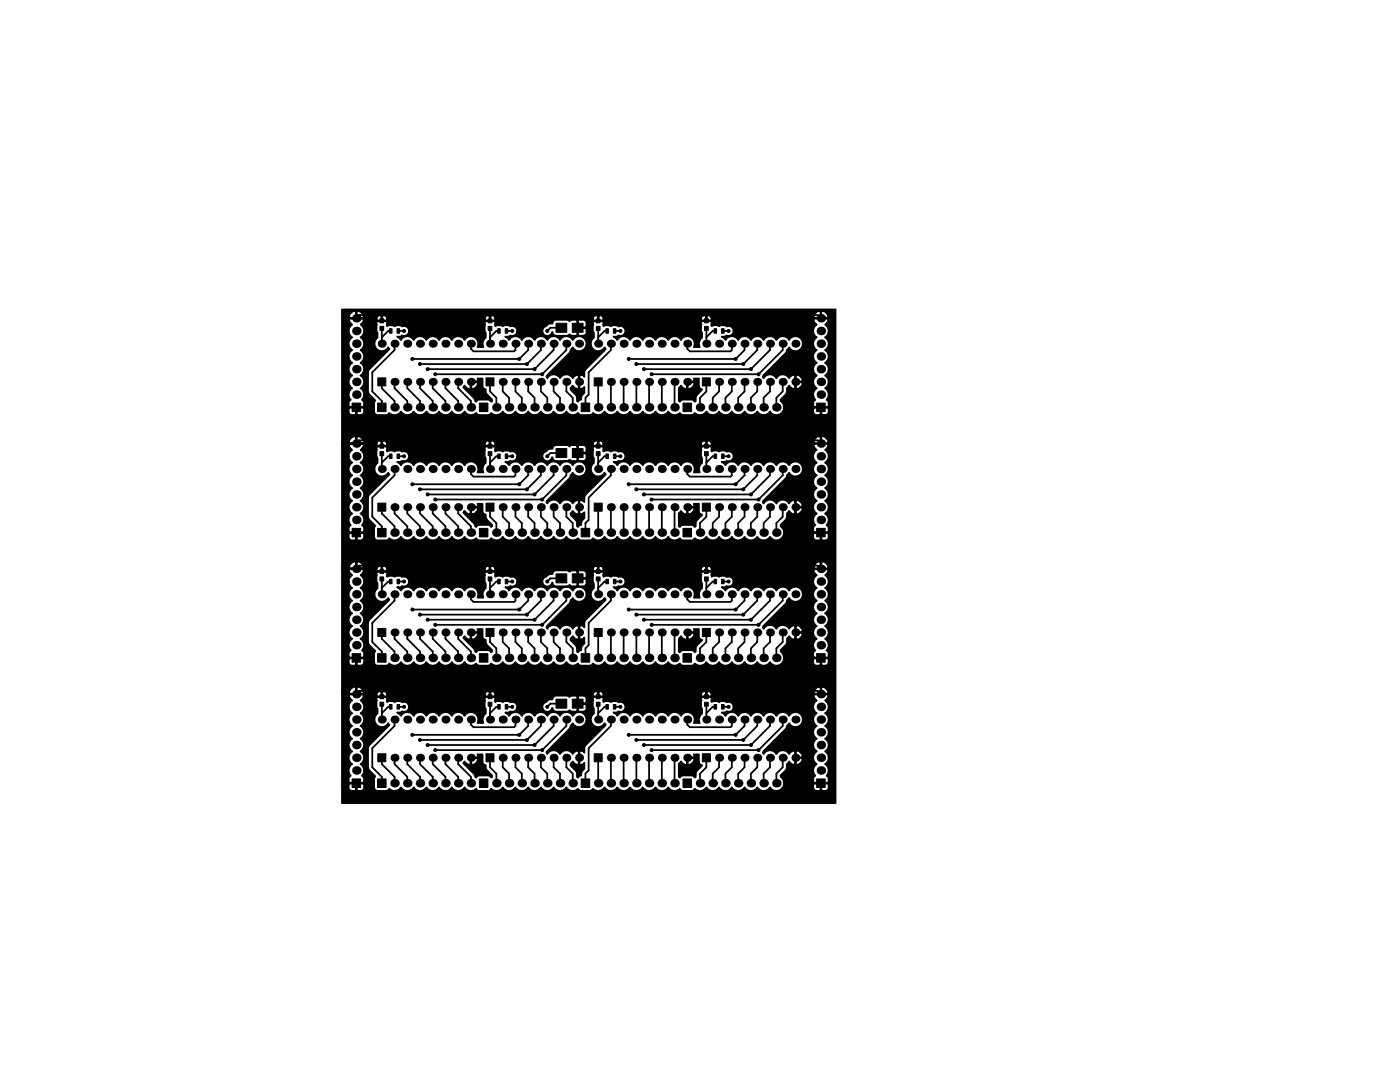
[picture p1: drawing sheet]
<svg xmlns="http://www.w3.org/2000/svg" width="279mm" height="216mm" viewBox="0 0 279 216" stroke-linecap="round" stroke-linejoin="round" font-family="sans-serif">
<g fill="#000" stroke="#000" stroke-width=".2">
<path d="M75.8 65.1h.8v.8h-.8zM75.8 63.6h.8v.8h-.8zM75.4 75.4h1.6v1.6h-1.6zM77.7 65.6h.5v.9h-.5zM79.2 65.6h.5v.9h-.5zM97.4 65.1h.8v.8h-.8zM97.4 63.6h.8v.8h-.8zM97 75.4h1.6v1.6h-1.6zM99.3 65.6h.5v.9h-.5zM100.8 65.6h.5v.9h-.5zM111 64.5h2.1v1.8h-2.1zM114.2 64.5h2.2v1.8h-2.2z"/>
<path d="M119 65.1h.8v.8h-.8zM119 63.6h.8v.8h-.8zM118.6 75.4h1.6v1.6h-1.6zM120.9 65.6h.5v.9h-.5zM122.4 65.6h.5v.9h-.5zM140.6 65.1h.7v.8h-.7zM140.6 63.6h.7v.8h-.7zM140.2 75.4h1.6v1.6h-1.6zM142.5 65.6h.5v.9h-.5zM144 65.6h.5v.9h-.5zM70.3 80.4h1.7v1.7h-1.7zM75.8 90.1h.8v.8h-.8z"/>
<path d="M75.8 88.6h.8v.8h-.8zM75.4 80.4h1.6v1.7h-1.6zM77.7 90.6h.5v.9h-.5zM79.2 90.6h.5v.9h-.5zM95.7 80.4h1.7v1.7h-1.7zM97.4 90.1h.8v.8h-.8zM97.4 88.6h.8v.8h-.8zM99.3 90.6h.5v.9h-.5zM100.8 90.6h.5v.9h-.5zM111 89.5h2.1v1.8h-2.1zM114.2 89.5h2.2v1.8h-2.2zM116 80.4h1.7v1.7h-1.7z"/>
<path d="M119 90.1h.8v.8h-.8zM119 88.6h.8v.8h-.8zM120.9 90.6h.5v.9h-.5zM122.4 90.6h.5v.9h-.5zM136.3 80.4h1.7v1.7h-1.7zM140.6 90.1h.7v.8h-.7zM140.6 88.6h.7v.8h-.7zM142.5 90.6h.5v.9h-.5zM144 90.6h.5v.9h-.5zM163 80.4h1.7v1.7h-1.7zM70.3 105.4h1.7v1.7h-1.7zM75.8 115.1h.8v.8h-.8z"/>
<path d="M75.8 113.6h.8v.8h-.8zM75.4 100.4h1.6v1.6h-1.6zM75.4 105.4h1.6v1.7h-1.6zM77.7 115.6h.5v.9h-.5zM79.2 115.6h.5v.9h-.5zM95.7 105.4h1.7v1.7h-1.7zM97.4 115.1h.8v.8h-.8zM97.4 113.6h.8v.8h-.8zM97 100.4h1.6v1.6h-1.6zM99.3 115.6h.5v.9h-.5zM100.8 115.6h.5v.9h-.5zM111 114.5h2.1v1.8h-2.1z"/>
<path d="M114.2 114.5h2.2v1.8h-2.2zM116 105.4h1.7v1.7h-1.7zM119 115.1h.8v.8h-.8zM119 113.6h.8v.8h-.8zM118.6 100.4h1.6v1.6h-1.6zM120.9 115.6h.5v.9h-.5zM122.4 115.6h.5v.9h-.5zM136.3 105.4h1.7v1.7h-1.7zM140.6 115.1h.7v.8h-.7zM140.6 113.6h.7v.8h-.7zM140.2 100.4h1.6v1.6h-1.6zM142.5 115.6h.5v.9h-.5z"/>
<path d="M144 115.6h.5v.9h-.5zM163 105.4h1.7v1.7h-1.7zM70.3 130.4h1.7v1.7h-1.7zM75.8 138.6h.8v.8h-.8zM75.4 125.4h1.6v1.6h-1.6zM75.4 130.4h1.6v1.7h-1.6zM95.7 130.4h1.7v1.7h-1.7zM97.4 138.6h.8v.8h-.8zM97 125.4h1.6v1.6h-1.6zM116 130.4h1.7v1.7h-1.7zM119 138.6h.8v.8h-.8zM118.6 125.4h1.6v1.6h-1.6z"/>
<path d="M136.3 130.4h1.7v1.7h-1.7zM140.6 138.6h.7v.8h-.7zM140.2 125.4h1.6v1.6h-1.6zM163 130.4h1.7v1.7h-1.7zM70.3 155.4h1.7v1.7h-1.7zM75.8 140.1h.8v.8h-.8zM75.4 150.4h1.6v1.6h-1.6zM75.4 155.4h1.6v1.7h-1.6zM77.7 140.6h.5v.9h-.5zM79.2 140.6h.5v.9h-.5zM95.7 155.4h1.7v1.7h-1.7zM97.4 140.1h.8v.8h-.8z"/>
<path d="M97 150.4h1.6v1.6h-1.6zM99.3 140.6h.5v.9h-.5zM100.8 140.6h.5v.9h-.5zM111 139.5h2.1v1.8h-2.1zM114.2 139.5h2.2v1.8h-2.2zM116 155.4h1.7v1.7h-1.7zM119 140.1h.8v.8h-.8zM118.6 150.4h1.6v1.6h-1.6zM120.9 140.6h.5v.9h-.5zM122.4 140.6h.5v.9h-.5zM136.3 155.4h1.7v1.7h-1.7zM140.6 140.1h.7v.8h-.7z"/>
<path d="M140.2 150.4h1.6v1.6h-1.6zM142.5 140.6h.5v.9h-.5zM144 140.6h.5v.9h-.5zM163 155.4h1.7v1.7h-1.7z"/>
<circle cx="80.6" cy="66" r=".3"/>
<circle cx="82.3" cy="71.6" r=".3"/>
<circle cx="83.8" cy="72.6" r=".3"/>
<circle cx="85.3" cy="73.7" r=".3"/>
<circle cx="86.9" cy="74.7" r=".3"/>
<circle cx="95.9" cy="67.3" r=".3"/>
<circle cx="102.2" cy="66" r=".3"/>
<circle cx="103.6" cy="71.6" r=".3"/>
<circle cx="105.2" cy="72.6" r=".3"/>
<circle cx="106.7" cy="73.7" r=".3"/>
<circle cx="108.2" cy="74.7" r=".3"/>
<circle cx="109.2" cy="66" r=".3"/>
<circle cx="123.8" cy="66" r=".3"/>
<circle cx="125.5" cy="71.6" r=".3"/>
<circle cx="127" cy="72.6" r=".3"/>
<circle cx="128.5" cy="73.7" r=".3"/>
<circle cx="130" cy="74.7" r=".3"/>
<circle cx="139.1" cy="67.3" r=".3"/>
<circle cx="145.4" cy="66" r=".3"/>
<circle cx="146.8" cy="71.6" r=".3"/>
<circle cx="148.3" cy="72.6" r=".3"/>
<circle cx="149.9" cy="73.7" r=".3"/>
<circle cx="151.4" cy="74.7" r=".3"/>
<circle cx="80.6" cy="91" r=".3"/>
<circle cx="82.3" cy="96.6" r=".3"/>
<circle cx="83.8" cy="97.6" r=".3"/>
<circle cx="85.3" cy="98.7" r=".3"/>
<circle cx="86.9" cy="99.7" r=".3"/>
<circle cx="95.9" cy="92.3" r=".3"/>
<circle cx="102.2" cy="91" r=".3"/>
<circle cx="103.6" cy="96.6" r=".3"/>
<circle cx="105.2" cy="97.6" r=".3"/>
<circle cx="106.7" cy="98.7" r=".3"/>
<circle cx="108.2" cy="99.7" r=".3"/>
<circle cx="109.2" cy="91" r=".3"/>
<circle cx="123.8" cy="91" r=".3"/>
<circle cx="125.5" cy="96.6" r=".3"/>
<circle cx="127" cy="97.6" r=".3"/>
<circle cx="128.5" cy="98.7" r=".3"/>
<circle cx="130" cy="99.7" r=".3"/>
<circle cx="139.1" cy="92.3" r=".3"/>
<circle cx="145.4" cy="91" r=".3"/>
<circle cx="146.8" cy="96.6" r=".3"/>
<circle cx="148.3" cy="97.6" r=".3"/>
<circle cx="149.9" cy="98.7" r=".3"/>
<circle cx="151.4" cy="99.7" r=".3"/>
<circle cx="80.6" cy="116" r=".3"/>
<circle cx="95.9" cy="117.3" r=".3"/>
<circle cx="102.2" cy="116" r=".3"/>
<circle cx="109.2" cy="116" r=".3"/>
<circle cx="123.8" cy="116" r=".3"/>
<circle cx="139.1" cy="117.3" r=".3"/>
<circle cx="145.4" cy="116" r=".3"/>
<circle cx="82.3" cy="121.6" r=".3"/>
<circle cx="83.8" cy="122.6" r=".3"/>
<circle cx="85.3" cy="123.7" r=".3"/>
<circle cx="86.9" cy="124.7" r=".3"/>
<circle cx="103.6" cy="121.6" r=".3"/>
<circle cx="105.2" cy="122.6" r=".3"/>
<circle cx="106.7" cy="123.7" r=".3"/>
<circle cx="108.2" cy="124.7" r=".3"/>
<circle cx="125.5" cy="121.6" r=".3"/>
<circle cx="127" cy="122.6" r=".3"/>
<circle cx="128.5" cy="123.7" r=".3"/>
<circle cx="130" cy="124.7" r=".3"/>
<circle cx="146.8" cy="121.6" r=".3"/>
<circle cx="148.3" cy="122.6" r=".3"/>
<circle cx="149.9" cy="123.7" r=".3"/>
<circle cx="151.4" cy="124.7" r=".3"/>
<circle cx="80.6" cy="141" r=".3"/>
<circle cx="82.3" cy="146.6" r=".3"/>
<circle cx="83.8" cy="147.6" r=".3"/>
<circle cx="85.3" cy="148.7" r=".3"/>
<circle cx="86.9" cy="149.7" r=".3"/>
<circle cx="95.9" cy="142.3" r=".3"/>
<circle cx="102.2" cy="141" r=".3"/>
<circle cx="103.6" cy="146.6" r=".3"/>
<circle cx="105.2" cy="147.6" r=".3"/>
<circle cx="106.7" cy="148.7" r=".3"/>
<circle cx="108.2" cy="149.7" r=".3"/>
<circle cx="109.2" cy="141" r=".3"/>
<circle cx="123.8" cy="141" r=".3"/>
<circle cx="125.5" cy="146.6" r=".3"/>
<circle cx="127" cy="147.6" r=".3"/>
<circle cx="128.5" cy="148.7" r=".3"/>
<circle cx="130" cy="149.7" r=".3"/>
<circle cx="139.1" cy="142.3" r=".3"/>
<circle cx="145.4" cy="141" r=".3"/>
<circle cx="146.8" cy="146.6" r=".3"/>
<circle cx="148.3" cy="147.6" r=".3"/>
<circle cx="149.9" cy="148.7" r=".3"/>
<circle cx="151.4" cy="149.7" r=".3"/>
</g>
<g fill="#000">
<circle cx="71.1" cy="68.6" r=".85"/>
<circle cx="71.1" cy="78.7" r=".85"/>
<circle cx="71.1" cy="71.1" r=".85"/>
<circle cx="71.1" cy="73.7" r=".85"/>
<circle cx="71.1" cy="63.5" r=".85"/>
<circle cx="71.1" cy="76.2" r=".85"/>
<circle cx="71.1" cy="66" r=".85"/>
<circle cx="76.2" cy="68.6" r=".8"/>
<circle cx="78.7" cy="68.6" r=".8"/>
<circle cx="78.7" cy="76.2" r=".8"/>
<circle cx="81.3" cy="76.2" r=".8"/>
<circle cx="81.3" cy="68.6" r=".8"/>
<circle cx="83.8" cy="76.2" r=".8"/>
<circle cx="83.8" cy="68.6" r=".8"/>
<circle cx="86.4" cy="76.2" r=".8"/>
<circle cx="86.4" cy="68.6" r=".8"/>
<circle cx="88.9" cy="68.6" r=".8"/>
<circle cx="88.9" cy="76.2" r=".8"/>
<circle cx="91.4" cy="68.6" r=".8"/>
<circle cx="91.4" cy="76.2" r=".8"/>
<circle cx="94" cy="76.2" r=".8"/>
<circle cx="94" cy="68.6" r=".8"/>
<circle cx="97.8" cy="68.6" r=".8"/>
<circle cx="100.3" cy="76.2" r=".8"/>
<circle cx="100.3" cy="68.6" r=".8"/>
<circle cx="102.9" cy="76.2" r=".8"/>
<circle cx="102.9" cy="68.6" r=".8"/>
<circle cx="105.4" cy="76.2" r=".8"/>
<circle cx="105.4" cy="68.6" r=".8"/>
<circle cx="107.9" cy="76.2" r=".8"/>
<circle cx="107.9" cy="68.6" r=".8"/>
<circle cx="110.5" cy="76.2" r=".8"/>
<circle cx="110.5" cy="68.6" r=".8"/>
<circle cx="113" cy="76.2" r=".8"/>
<circle cx="113" cy="68.6" r=".8"/>
<circle cx="115.6" cy="68.6" r=".8"/>
<circle cx="115.6" cy="76.2" r=".8"/>
<circle cx="119.4" cy="68.6" r=".8"/>
<circle cx="121.9" cy="76.2" r=".8"/>
<circle cx="121.9" cy="68.6" r=".8"/>
<circle cx="124.5" cy="68.6" r=".8"/>
<circle cx="124.5" cy="76.2" r=".8"/>
<circle cx="127" cy="68.6" r=".8"/>
<circle cx="127" cy="76.2" r=".8"/>
<circle cx="129.5" cy="68.6" r=".8"/>
<circle cx="129.5" cy="76.2" r=".8"/>
<circle cx="132.1" cy="68.6" r=".8"/>
<circle cx="132.1" cy="76.2" r=".8"/>
<circle cx="134.6" cy="76.2" r=".8"/>
<circle cx="134.6" cy="68.6" r=".8"/>
<circle cx="137.2" cy="68.6" r=".8"/>
<circle cx="137.2" cy="76.2" r=".8"/>
<circle cx="141" cy="68.6" r=".8"/>
<circle cx="143.5" cy="76.2" r=".8"/>
<circle cx="143.5" cy="68.6" r=".8"/>
<circle cx="146" cy="76.2" r=".8"/>
<circle cx="146" cy="68.6" r=".8"/>
<circle cx="148.6" cy="68.6" r=".8"/>
<circle cx="148.6" cy="76.2" r=".8"/>
<circle cx="151.1" cy="68.6" r=".8"/>
<circle cx="151.1" cy="76.2" r=".8"/>
<circle cx="153.7" cy="68.6" r=".8"/>
<circle cx="153.7" cy="76.2" r=".8"/>
<circle cx="156.2" cy="68.6" r=".8"/>
<circle cx="156.2" cy="76.2" r=".8"/>
<circle cx="158.7" cy="68.6" r=".8"/>
<circle cx="158.7" cy="76.2" r=".8"/>
<circle cx="163.8" cy="63.5" r=".85"/>
<circle cx="163.8" cy="78.7" r=".85"/>
<circle cx="163.8" cy="76.2" r=".85"/>
<circle cx="163.8" cy="73.7" r=".85"/>
<circle cx="163.8" cy="68.6" r=".85"/>
<circle cx="163.8" cy="71.1" r=".85"/>
<circle cx="163.8" cy="66" r=".85"/>
<circle cx="71.1" cy="93.6" r=".85"/>
<circle cx="71.1" cy="96.1" r=".85"/>
<circle cx="71.1" cy="91" r=".85"/>
<circle cx="71.1" cy="88.5" r=".85"/>
<circle cx="71.1" cy="98.7" r=".85"/>
<circle cx="76.2" cy="93.6" r=".8"/>
<circle cx="78.7" cy="81.3" r=".85"/>
<circle cx="78.7" cy="93.6" r=".8"/>
<circle cx="81.3" cy="81.3" r=".85"/>
<circle cx="81.3" cy="93.6" r=".8"/>
<circle cx="83.8" cy="81.3" r=".85"/>
<circle cx="83.8" cy="93.6" r=".8"/>
<circle cx="86.4" cy="81.3" r=".85"/>
<circle cx="86.4" cy="93.6" r=".8"/>
<circle cx="88.9" cy="81.3" r=".85"/>
<circle cx="88.9" cy="93.6" r=".8"/>
<circle cx="91.4" cy="93.6" r=".8"/>
<circle cx="91.4" cy="81.3" r=".85"/>
<circle cx="94" cy="93.6" r=".8"/>
<circle cx="94" cy="81.3" r=".85"/>
<circle cx="97.8" cy="93.6" r=".8"/>
<circle cx="99.1" cy="81.3" r=".85"/>
<circle cx="100.3" cy="93.6" r=".8"/>
<circle cx="101.6" cy="81.3" r=".85"/>
<circle cx="102.9" cy="93.6" r=".8"/>
<circle cx="104.1" cy="81.3" r=".85"/>
<circle cx="105.4" cy="93.6" r=".8"/>
<circle cx="106.7" cy="81.3" r=".85"/>
<circle cx="107.9" cy="93.6" r=".8"/>
<circle cx="109.2" cy="81.3" r=".85"/>
<circle cx="110.5" cy="93.6" r=".8"/>
<circle cx="111.8" cy="81.3" r=".85"/>
<circle cx="113" cy="93.6" r=".8"/>
<circle cx="114.3" cy="81.3" r=".85"/>
<circle cx="115.6" cy="93.6" r=".8"/>
<circle cx="119.4" cy="93.6" r=".8"/>
<circle cx="119.4" cy="81.3" r=".85"/>
<circle cx="121.9" cy="81.3" r=".85"/>
<circle cx="121.9" cy="93.6" r=".8"/>
<circle cx="124.5" cy="81.3" r=".85"/>
<circle cx="124.5" cy="93.6" r=".8"/>
<circle cx="127" cy="81.3" r=".85"/>
<circle cx="127" cy="93.6" r=".8"/>
<circle cx="129.5" cy="81.3" r=".85"/>
<circle cx="129.5" cy="93.6" r=".8"/>
<circle cx="132.1" cy="81.3" r=".85"/>
<circle cx="132.1" cy="93.6" r=".8"/>
<circle cx="134.6" cy="93.6" r=".8"/>
<circle cx="134.6" cy="81.3" r=".85"/>
<circle cx="137.2" cy="93.6" r=".8"/>
<circle cx="139.7" cy="81.3" r=".85"/>
<circle cx="141" cy="93.6" r=".8"/>
<circle cx="142.2" cy="81.3" r=".85"/>
<circle cx="143.5" cy="93.6" r=".8"/>
<circle cx="144.8" cy="81.3" r=".85"/>
<circle cx="146" cy="93.6" r=".8"/>
<circle cx="147.3" cy="81.3" r=".85"/>
<circle cx="148.6" cy="93.6" r=".8"/>
<circle cx="149.9" cy="81.3" r=".85"/>
<circle cx="151.1" cy="93.6" r=".8"/>
<circle cx="152.4" cy="81.3" r=".85"/>
<circle cx="153.7" cy="93.6" r=".8"/>
<circle cx="154.9" cy="81.3" r=".85"/>
<circle cx="156.2" cy="93.6" r=".8"/>
<circle cx="158.7" cy="93.6" r=".8"/>
<circle cx="163.8" cy="98.7" r=".85"/>
<circle cx="163.8" cy="96.1" r=".85"/>
<circle cx="163.8" cy="88.5" r=".85"/>
<circle cx="163.8" cy="93.6" r=".85"/>
<circle cx="163.8" cy="91" r=".85"/>
<circle cx="71.1" cy="113.5" r=".85"/>
<circle cx="71.1" cy="101.2" r=".85"/>
<circle cx="71.1" cy="118.6" r=".85"/>
<circle cx="71.1" cy="103.7" r=".85"/>
<circle cx="71.1" cy="116" r=".85"/>
<circle cx="76.2" cy="118.6" r=".8"/>
<circle cx="78.7" cy="106.3" r=".85"/>
<circle cx="78.7" cy="101.2" r=".8"/>
<circle cx="78.7" cy="118.6" r=".8"/>
<circle cx="81.3" cy="106.3" r=".85"/>
<circle cx="81.3" cy="101.2" r=".8"/>
<circle cx="81.3" cy="118.6" r=".8"/>
<circle cx="83.8" cy="118.6" r=".8"/>
<circle cx="83.8" cy="106.3" r=".85"/>
<circle cx="83.8" cy="101.2" r=".8"/>
<circle cx="86.4" cy="118.6" r=".8"/>
<circle cx="86.4" cy="106.3" r=".85"/>
<circle cx="86.4" cy="101.2" r=".8"/>
<circle cx="88.9" cy="101.2" r=".8"/>
<circle cx="88.9" cy="106.3" r=".85"/>
<circle cx="88.9" cy="118.6" r=".8"/>
<circle cx="91.4" cy="101.2" r=".8"/>
<circle cx="91.4" cy="106.3" r=".85"/>
<circle cx="91.4" cy="118.6" r=".8"/>
<circle cx="94" cy="101.2" r=".8"/>
<circle cx="94" cy="118.6" r=".8"/>
<circle cx="94" cy="106.3" r=".85"/>
<circle cx="97.8" cy="118.6" r=".8"/>
<circle cx="99.1" cy="106.3" r=".85"/>
<circle cx="100.3" cy="118.6" r=".8"/>
<circle cx="100.3" cy="101.2" r=".8"/>
<circle cx="101.6" cy="106.3" r=".85"/>
<circle cx="102.9" cy="101.2" r=".8"/>
<circle cx="102.9" cy="118.6" r=".8"/>
<circle cx="104.1" cy="106.3" r=".85"/>
<circle cx="105.4" cy="101.2" r=".8"/>
<circle cx="105.4" cy="118.6" r=".8"/>
<circle cx="106.7" cy="106.3" r=".85"/>
<circle cx="107.9" cy="118.6" r=".8"/>
<circle cx="107.9" cy="101.2" r=".8"/>
<circle cx="109.2" cy="106.3" r=".85"/>
<circle cx="110.5" cy="118.6" r=".8"/>
<circle cx="110.5" cy="101.2" r=".8"/>
<circle cx="111.8" cy="106.3" r=".85"/>
<circle cx="113" cy="118.6" r=".8"/>
<circle cx="113" cy="101.2" r=".8"/>
<circle cx="114.3" cy="106.3" r=".85"/>
<circle cx="115.6" cy="118.6" r=".8"/>
<circle cx="115.6" cy="101.2" r=".8"/>
<circle cx="119.4" cy="118.6" r=".8"/>
<circle cx="119.4" cy="106.3" r=".85"/>
<circle cx="121.9" cy="101.2" r=".8"/>
<circle cx="121.9" cy="106.3" r=".85"/>
<circle cx="121.9" cy="118.6" r=".8"/>
<circle cx="124.5" cy="106.3" r=".85"/>
<circle cx="124.5" cy="118.6" r=".8"/>
<circle cx="124.5" cy="101.2" r=".8"/>
<circle cx="127" cy="118.6" r=".8"/>
<circle cx="127" cy="106.3" r=".85"/>
<circle cx="127" cy="101.2" r=".8"/>
<circle cx="129.5" cy="106.3" r=".85"/>
<circle cx="129.5" cy="118.6" r=".8"/>
<circle cx="129.5" cy="101.2" r=".8"/>
<circle cx="132.1" cy="106.3" r=".85"/>
<circle cx="132.1" cy="101.2" r=".8"/>
<circle cx="132.1" cy="118.6" r=".8"/>
<circle cx="134.6" cy="101.2" r=".8"/>
<circle cx="134.6" cy="118.6" r=".8"/>
<circle cx="134.6" cy="106.3" r=".85"/>
<circle cx="137.2" cy="118.6" r=".8"/>
<circle cx="137.2" cy="101.2" r=".8"/>
<circle cx="139.7" cy="106.3" r=".85"/>
<circle cx="141" cy="118.6" r=".8"/>
<circle cx="142.2" cy="106.3" r=".85"/>
<circle cx="143.5" cy="118.6" r=".8"/>
<circle cx="143.5" cy="101.2" r=".8"/>
<circle cx="144.8" cy="106.3" r=".85"/>
<circle cx="146" cy="118.6" r=".8"/>
<circle cx="146" cy="101.2" r=".8"/>
<circle cx="147.3" cy="106.3" r=".85"/>
<circle cx="148.6" cy="101.2" r=".8"/>
<circle cx="148.6" cy="118.6" r=".8"/>
<circle cx="149.9" cy="106.3" r=".85"/>
<circle cx="151.1" cy="118.6" r=".8"/>
<circle cx="151.1" cy="101.2" r=".8"/>
<circle cx="152.4" cy="106.3" r=".85"/>
<circle cx="153.7" cy="118.6" r=".8"/>
<circle cx="153.7" cy="101.2" r=".8"/>
<circle cx="154.9" cy="106.3" r=".85"/>
<circle cx="156.2" cy="118.6" r=".8"/>
<circle cx="156.2" cy="101.2" r=".8"/>
<circle cx="158.7" cy="101.2" r=".8"/>
<circle cx="158.7" cy="118.6" r=".8"/>
<circle cx="163.8" cy="113.5" r=".85"/>
<circle cx="163.8" cy="101.2" r=".85"/>
<circle cx="163.8" cy="118.6" r=".85"/>
<circle cx="163.8" cy="116" r=".85"/>
<circle cx="163.8" cy="103.7" r=".85"/>
<circle cx="71.1" cy="138.5" r=".85"/>
<circle cx="71.1" cy="126.2" r=".85"/>
<circle cx="71.1" cy="123.7" r=".85"/>
<circle cx="71.1" cy="128.7" r=".85"/>
<circle cx="71.1" cy="121.1" r=".85"/>
<circle cx="78.7" cy="126.2" r=".8"/>
<circle cx="78.7" cy="131.3" r=".85"/>
<circle cx="81.3" cy="131.3" r=".85"/>
<circle cx="81.3" cy="126.2" r=".8"/>
<circle cx="83.8" cy="126.2" r=".8"/>
<circle cx="83.8" cy="131.3" r=".85"/>
<circle cx="86.4" cy="126.2" r=".8"/>
<circle cx="86.4" cy="131.3" r=".85"/>
<circle cx="88.9" cy="126.2" r=".8"/>
<circle cx="88.9" cy="131.3" r=".85"/>
<circle cx="91.4" cy="126.2" r=".8"/>
<circle cx="91.4" cy="131.3" r=".85"/>
<circle cx="94" cy="126.2" r=".8"/>
<circle cx="94" cy="131.3" r=".85"/>
<circle cx="99.1" cy="131.3" r=".85"/>
<circle cx="100.3" cy="126.2" r=".8"/>
<circle cx="101.6" cy="131.3" r=".85"/>
<circle cx="102.9" cy="126.2" r=".8"/>
<circle cx="104.1" cy="131.3" r=".85"/>
<circle cx="105.4" cy="126.2" r=".8"/>
<circle cx="106.7" cy="131.3" r=".85"/>
<circle cx="107.9" cy="126.2" r=".8"/>
<circle cx="109.2" cy="131.3" r=".85"/>
<circle cx="110.5" cy="126.2" r=".8"/>
<circle cx="111.8" cy="131.3" r=".85"/>
<circle cx="113" cy="126.2" r=".8"/>
<circle cx="114.3" cy="131.3" r=".85"/>
<circle cx="115.6" cy="126.2" r=".8"/>
<circle cx="119.4" cy="131.3" r=".85"/>
<circle cx="121.9" cy="126.2" r=".8"/>
<circle cx="121.9" cy="131.3" r=".85"/>
<circle cx="124.5" cy="131.3" r=".85"/>
<circle cx="124.5" cy="126.2" r=".8"/>
<circle cx="127" cy="131.3" r=".85"/>
<circle cx="127" cy="126.2" r=".8"/>
<circle cx="129.5" cy="126.2" r=".8"/>
<circle cx="129.5" cy="131.3" r=".85"/>
<circle cx="132.1" cy="131.3" r=".85"/>
<circle cx="132.1" cy="126.2" r=".8"/>
<circle cx="134.6" cy="126.2" r=".8"/>
<circle cx="134.6" cy="131.3" r=".85"/>
<circle cx="137.2" cy="126.2" r=".8"/>
<circle cx="139.7" cy="131.3" r=".85"/>
<circle cx="142.2" cy="131.3" r=".85"/>
<circle cx="143.5" cy="126.2" r=".8"/>
<circle cx="144.8" cy="131.3" r=".85"/>
<circle cx="146" cy="126.2" r=".8"/>
<circle cx="147.3" cy="131.3" r=".85"/>
<circle cx="148.6" cy="126.2" r=".8"/>
<circle cx="149.9" cy="131.3" r=".85"/>
<circle cx="151.1" cy="126.2" r=".8"/>
<circle cx="152.4" cy="131.3" r=".85"/>
<circle cx="153.7" cy="126.2" r=".8"/>
<circle cx="154.9" cy="131.3" r=".85"/>
<circle cx="156.2" cy="126.2" r=".8"/>
<circle cx="158.7" cy="126.2" r=".8"/>
<circle cx="163.8" cy="123.7" r=".85"/>
<circle cx="163.8" cy="121.1" r=".85"/>
<circle cx="163.8" cy="126.2" r=".85"/>
<circle cx="163.8" cy="138.5" r=".85"/>
<circle cx="163.8" cy="128.7" r=".85"/>
<circle cx="71.1" cy="151.2" r=".85"/>
<circle cx="71.1" cy="146.1" r=".85"/>
<circle cx="71.1" cy="141" r=".85"/>
<circle cx="71.1" cy="153.7" r=".85"/>
<circle cx="71.1" cy="143.6" r=".85"/>
<circle cx="71.1" cy="148.7" r=".85"/>
<circle cx="76.2" cy="143.6" r=".8"/>
<circle cx="78.7" cy="156.3" r=".85"/>
<circle cx="78.7" cy="151.2" r=".8"/>
<circle cx="78.7" cy="143.6" r=".8"/>
<circle cx="81.3" cy="156.3" r=".85"/>
<circle cx="81.3" cy="143.6" r=".8"/>
<circle cx="81.3" cy="151.2" r=".8"/>
<circle cx="83.8" cy="143.6" r=".8"/>
<circle cx="83.8" cy="156.3" r=".85"/>
<circle cx="83.8" cy="151.2" r=".8"/>
<circle cx="86.4" cy="156.3" r=".85"/>
<circle cx="86.4" cy="143.6" r=".8"/>
<circle cx="86.4" cy="151.2" r=".8"/>
<circle cx="88.9" cy="156.3" r=".85"/>
<circle cx="88.9" cy="143.6" r=".8"/>
<circle cx="88.9" cy="151.2" r=".8"/>
<circle cx="91.4" cy="143.6" r=".8"/>
<circle cx="91.4" cy="151.2" r=".8"/>
<circle cx="91.4" cy="156.3" r=".85"/>
<circle cx="94" cy="156.3" r=".85"/>
<circle cx="94" cy="143.6" r=".8"/>
<circle cx="94" cy="151.2" r=".8"/>
<circle cx="97.8" cy="143.6" r=".8"/>
<circle cx="99.1" cy="156.3" r=".85"/>
<circle cx="100.3" cy="143.6" r=".8"/>
<circle cx="100.3" cy="151.2" r=".8"/>
<circle cx="101.6" cy="156.3" r=".85"/>
<circle cx="102.9" cy="151.2" r=".8"/>
<circle cx="102.9" cy="143.6" r=".8"/>
<circle cx="104.1" cy="156.3" r=".85"/>
<circle cx="105.4" cy="151.2" r=".8"/>
<circle cx="105.4" cy="143.6" r=".8"/>
<circle cx="106.7" cy="156.3" r=".85"/>
<circle cx="107.9" cy="143.6" r=".8"/>
<circle cx="107.9" cy="151.2" r=".8"/>
<circle cx="109.2" cy="156.3" r=".85"/>
<circle cx="110.5" cy="143.6" r=".8"/>
<circle cx="110.5" cy="151.2" r=".8"/>
<circle cx="111.8" cy="156.3" r=".85"/>
<circle cx="113" cy="151.2" r=".8"/>
<circle cx="113" cy="143.6" r=".8"/>
<circle cx="114.3" cy="156.3" r=".85"/>
<circle cx="115.6" cy="143.6" r=".8"/>
<circle cx="115.6" cy="151.2" r=".8"/>
<circle cx="119.4" cy="143.6" r=".8"/>
<circle cx="119.4" cy="156.3" r=".85"/>
<circle cx="121.9" cy="156.3" r=".85"/>
<circle cx="121.9" cy="151.2" r=".8"/>
<circle cx="121.9" cy="143.6" r=".8"/>
<circle cx="124.5" cy="156.3" r=".85"/>
<circle cx="124.5" cy="151.2" r=".8"/>
<circle cx="124.5" cy="143.6" r=".8"/>
<circle cx="127" cy="156.3" r=".85"/>
<circle cx="127" cy="151.2" r=".8"/>
<circle cx="127" cy="143.6" r=".8"/>
<circle cx="129.5" cy="156.3" r=".85"/>
<circle cx="129.5" cy="143.6" r=".8"/>
<circle cx="129.5" cy="151.2" r=".8"/>
<circle cx="132.1" cy="156.3" r=".85"/>
<circle cx="132.1" cy="143.6" r=".8"/>
<circle cx="132.1" cy="151.2" r=".8"/>
<circle cx="134.6" cy="156.3" r=".85"/>
<circle cx="134.6" cy="151.2" r=".8"/>
<circle cx="134.6" cy="143.6" r=".8"/>
<circle cx="137.2" cy="143.6" r=".8"/>
<circle cx="137.2" cy="151.2" r=".8"/>
<circle cx="139.7" cy="156.3" r=".85"/>
<circle cx="141" cy="143.6" r=".8"/>
<circle cx="142.2" cy="156.3" r=".85"/>
<circle cx="143.5" cy="143.6" r=".8"/>
<circle cx="143.5" cy="151.2" r=".8"/>
<circle cx="144.8" cy="156.3" r=".85"/>
<circle cx="146" cy="143.6" r=".8"/>
<circle cx="146" cy="151.2" r=".8"/>
<circle cx="147.3" cy="156.3" r=".85"/>
<circle cx="148.6" cy="151.2" r=".8"/>
<circle cx="148.6" cy="143.6" r=".8"/>
<circle cx="149.9" cy="156.3" r=".85"/>
<circle cx="151.1" cy="151.2" r=".8"/>
<circle cx="151.1" cy="143.6" r=".8"/>
<circle cx="152.4" cy="156.3" r=".85"/>
<circle cx="153.7" cy="143.6" r=".8"/>
<circle cx="153.7" cy="151.2" r=".8"/>
<circle cx="154.9" cy="156.3" r=".85"/>
<circle cx="156.2" cy="143.6" r=".8"/>
<circle cx="156.2" cy="151.2" r=".8"/>
<circle cx="158.7" cy="143.6" r=".8"/>
<circle cx="158.7" cy="151.2" r=".8"/>
<circle cx="163.8" cy="151.2" r=".85"/>
<circle cx="163.8" cy="153.7" r=".85"/>
<circle cx="163.8" cy="148.7" r=".85"/>
<circle cx="163.8" cy="146.1" r=".85"/>
<circle cx="163.8" cy="143.6" r=".85"/>
<circle cx="163.8" cy="141" r=".85"/>
</g>
<g fill="none" stroke="#000" stroke-width=".35">
<path d="M71.1 63.5l.7-.6h91.4l.6 .6M76.2 62.9v1.1M76.2 65.5v3.1M76.2 76.2v1.3l2.5 2.5v1.3M78 66h-.5l-1.3 1.3M78.7 68.6v1.3l-4.4 4.4v3.8l1.9 1.9v1.3M78.7 76.2v1.3l2.6 2.5v1.3M79.5 66h1.1M81.3 76.2v1.3l2.5 2.5v1.3M83.8 76.2v1.3l2.6 2.5v1.3M86.4 76.2v1.3l2.5 2.5v1.3M88.9 76.2v1.3l2.5 2.5v1.3"/>
<path d="M91.4 76.2v1.3l2.6 2.5v1.3M94 68.6v1l.5 .5h8.1l.3-.2v-1.3M95.9 62.9v4.4M97.8 62.9v1.1M97.8 65.5v3.1M97.8 76.2v1.9l1.3 1.3v1.9M99.6 66h-.5l-1.3 1.3M100.3 76.2v1.9l1.3 1.3v1.9M101.1 66h1.1M102.9 76.2v1.9l1.2 1.3v1.9M105.4 76.2v1.9l1.3 1.3v1.9M105.4 68.6v1.3l-1.8 1.7h-21.3"/>
<path d="M107.9 76.2v1.9l1.3 1.3v1.9M107.9 68.6v1.3l-2.7 2.7h-21.4M110.5 68.6v1.3l-3.8 3.8h-21.4M110.5 76.2v1.9l1.3 1.3v1.9M112 65.4h-2.1l-.7 .6M113 76.2v1.9l1.3 1.3v1.9M113 68.6v1.3l-4.8 4.8h-21.3M117.5 62.9v7.6l-1.9 1.9v3.8M117.5 64.8l-.7 .6h-1.5M119.4 62.9v1.1M119.4 65.5v3.1M119.4 76.2v5.1"/>
<path d="M121.2 66h-.6l-1.2 1.3M121.9 68.6v1.3l-4.4 4.4v4.4l-.7 .7v1.9M121.9 76.2v5.1M122.7 66h1.1M124.5 76.2v5.1M127 76.2v5.1M129.5 76.2v5.1M132.1 76.2v5.1M134.6 76.2v5.1M137.2 68.6v1l.5 .5h8.1l.2-.2v-1.3M139.1 62.9v4.4M141 62.9v1.1"/>
<path d="M141 65.5v3.1M141 76.2v1.9l-1.3 1.3v1.9M142.8 66h-.6l-1.2 1.3M143.5 76.2v1.9l-1.3 1.3v1.9M144.3 66h1.1M146 76.2v1.9l-1.2 1.3v1.9M148.6 76.2v1.9l-1.3 1.3v1.9M148.6 68.6v1.3l-1.8 1.7h-21.3M151.1 68.6v1.3l-2.8 2.7h-21.3M151.1 76.2v1.9l-1.2 1.3v1.9M153.7 76.2v1.9l-1.3 1.3v1.9M153.7 68.6v1.3l-3.8 3.8h-21.4"/>
<path d="M156.2 76.2v1.9l-1.3 1.3v1.9M156.2 68.6v1.3l-4.8 4.8h-21.4M158.7 76.2v1.3l3.9 3.8h1.2M71.1 88.5l.7-.6h91.4l.6 .6M76.2 87.9v1.1M76.2 90.5v3.1M78 91h-.5l-1.3 1.3M78.7 93.6v1.2l-4.4 4.5v3.8l1.9 1.9v1.3M79.5 91h1.1M94 93.6v1l.5 .5h8.1l.3-.3v-1.2M95.9 87.9v4.4M97.8 87.9v1.1"/>
<path d="M97.8 90.5v3.1M99.6 91h-.5l-1.3 1.3M101.1 91h1.1M105.4 93.6v1.2l-1.8 1.8h-21.3M107.9 93.6v1.2l-2.7 2.8h-21.4M110.5 93.6v1.2l-3.8 3.9h-21.4M112 90.4h-2.1l-.7 .6M113 93.6v1.2l-4.8 4.9h-21.3M117.5 89.8l-.7 .6h-1.5M117.5 87.9v7.6l-1.9 1.9v3.8M119.4 87.9v1.1M119.4 90.5v3.1"/>
<path d="M121.2 91h-.6l-1.2 1.3M121.9 93.6v1.2l-4.4 4.5v4.4l-.7 .7v1.9M122.7 91h1.1M137.2 93.6v1l.5 .5h8.1l.2-.3v-1.2M139.1 87.9v4.4M141 87.9v1.1M141 90.5v3.1M142.8 91h-.6l-1.2 1.3M144.3 91h1.1M148.6 93.6v1.2l-1.8 1.8h-21.3M151.1 93.6v1.2l-2.8 2.8h-21.3M153.7 93.6v1.2l-3.8 3.9h-21.4"/>
<path d="M156.2 93.6v1.2l-4.8 4.9h-21.4M71.1 113.5l.7-.6h91.4l.6 .6M76.2 101.2v1.3l2.5 2.5v1.3M76.2 112.9v1.1M76.2 115.5v3.1M78 116h-.5l-1.3 1.3M78.7 118.6v1.2l-4.4 4.5v3.8l1.9 1.9v1.3M78.7 101.2v1.3l2.6 2.5v1.3M79.5 116h1.1M81.3 101.2v1.3l2.5 2.5v1.3M83.8 101.2v1.3l2.6 2.5v1.3M86.4 101.2v1.3l2.5 2.5v1.3"/>
<path d="M88.9 101.2v1.3l2.5 2.5v1.3M91.4 101.2v1.3l2.6 2.5v1.3M94 118.6v1l.5 .5h8.1l.3-.3v-1.2M95.9 112.9v4.4M97.8 101.2v1.9l1.3 1.3v1.9M97.8 112.9v1.1M97.8 115.5v3.1M99.6 116h-.5l-1.3 1.3M100.3 101.2v1.9l1.3 1.3v1.9M101.1 116h1.1M102.9 101.2v1.9l1.2 1.3v1.9M105.4 101.2v1.9l1.3 1.3v1.9"/>
<path d="M105.4 118.6v1.2l-1.8 1.8h-21.3M107.9 101.2v1.9l1.3 1.3v1.9M107.9 118.6v1.2l-2.7 2.8h-21.4M110.5 101.2v1.9l1.3 1.3v1.9M110.5 118.6v1.2l-3.8 3.9h-21.4M112 115.4h-2.1l-.7 .6M113 101.2v1.9l1.3 1.3v1.9M113 118.6v1.2l-4.8 4.9h-21.3M117.5 114.8l-.7 .6h-1.5M117.5 112.9v7.6l-1.9 1.9v3.8M119.4 101.2v5.1M119.4 112.9v1.1"/>
<path d="M119.4 115.5v3.1M121.2 116h-.6l-1.2 1.3M121.9 118.6v1.2l-4.4 4.5v4.4l-.7 .7v1.9M121.9 101.2v5.1M122.7 116h1.1M124.5 101.2v5.1M127 101.2v5.1M129.5 101.2v5.1M132.1 101.2v5.1M134.6 101.2v5.1M137.2 118.6v1l.5 .5h8.1l.2-.3v-1.2M139.1 112.9v4.4"/>
<path d="M141 101.2v1.9l-1.3 1.3v1.9M141 112.9v1.1M141 115.5v3.1M142.8 116h-.6l-1.2 1.3M143.5 101.2v1.9l-1.3 1.3v1.9M144.3 116h1.1M146 101.2v1.9l-1.2 1.3v1.9M148.6 101.2v1.9l-1.3 1.3v1.9M148.6 118.6v1.2l-1.8 1.8h-21.3M151.1 101.2v1.9l-1.2 1.3v1.9M151.1 118.6v1.2l-2.8 2.8h-21.3M153.7 101.2v1.9l-1.3 1.3v1.9"/>
<path d="M153.7 118.6v1.2l-3.8 3.9h-21.4M156.2 101.2v1.9l-1.3 1.3v1.9M156.2 118.6v1.2l-4.8 4.9h-21.4M158.7 101.2v1.3l3.9 3.8h1.2M71.1 138.5l.7-.6h91.4l.6 .6M76.2 126.2v1.3l2.5 2.5v1.3M76.2 137.9v1.1M78.7 126.2v1.3l2.6 2.5v1.3M81.3 126.2v1.3l2.5 2.5v1.3M83.8 126.2v1.3l2.6 2.5v1.3M86.4 126.2v1.3l2.5 2.5v1.3M88.9 126.2v1.3l2.5 2.5v1.3"/>
<path d="M91.4 126.2v1.3l2.6 2.5v1.3M95.9 137.9v4.4M97.8 126.2v1.9l1.3 1.3v1.9M97.8 137.9v1.1M100.3 126.2v1.9l1.3 1.3v1.9M102.9 126.2v1.9l1.2 1.3v1.9M105.4 126.2v1.9l1.3 1.3v1.9M107.9 126.2v1.9l1.3 1.3v1.9M110.5 126.2v1.9l1.3 1.3v1.9M113 126.2v1.9l1.3 1.3v1.9M117.5 139.8l-.7 .6h-1.5M117.5 137.9v7.6l-1.9 1.9v3.8"/>
<path d="M119.4 126.2v5.1M119.4 137.9v1.1M121.9 126.2v5.1M124.5 126.2v5.1M127 126.2v5.1M129.5 126.2v5.1M132.1 126.2v5.1M134.6 126.2v5.1M139.1 137.9v4.4M141 126.2v1.9l-1.3 1.3v1.9M141 137.9v1.1M143.5 126.2v1.9l-1.3 1.3v1.9"/>
<path d="M146 126.2v1.9l-1.2 1.3v1.9M148.6 126.2v1.9l-1.3 1.3v1.9M151.1 126.2v1.9l-1.2 1.3v1.9M153.7 126.2v1.9l-1.3 1.3v1.9M156.2 126.2v1.9l-1.3 1.3v1.9M158.7 126.2v1.3l3.9 3.8h1.2M76.2 140.5v3.1M76.2 151.2v1.3l2.5 2.5v1.3M78 141h-.5l-1.3 1.3M78.7 143.6v1.3l-4.4 4.4v3.8l1.9 1.9v1.3M78.7 151.2v1.3l2.6 2.5v1.3M79.5 141h1.1"/>
<path d="M81.3 151.2v1.3l2.5 2.5v1.3M83.8 151.2v1.3l2.6 2.5v1.3M86.4 151.2v1.3l2.5 2.5v1.3M88.9 151.2v1.3l2.5 2.5v1.3M91.4 151.2v1.3l2.6 2.5v1.3M94 143.6v1l.5 .5h8.1l.3-.2v-1.3M97.8 140.5v3.1M97.8 151.2v1.9l1.3 1.3v1.9M99.6 141h-.5l-1.3 1.3M100.3 151.2v1.9l1.3 1.3v1.9M101.1 141h1.1M102.9 151.2v1.9l1.2 1.3v1.9"/>
<path d="M105.4 151.2v1.9l1.3 1.3v1.9M105.4 143.6v1.3l-1.8 1.7h-21.3M107.9 151.2v1.9l1.3 1.3v1.9M107.9 143.6v1.3l-2.7 2.7h-21.4M110.5 151.2v1.9l1.3 1.3v1.9M110.5 143.6v1.3l-3.8 3.8h-21.4M112 140.4h-2.1l-.7 .6M113 151.2v1.9l1.3 1.3v1.9M113 143.6v1.3l-4.8 4.8h-21.3M119.4 140.5v3.1M119.4 151.2v5.1M121.2 141h-.6l-1.2 1.3"/>
<path d="M121.9 143.6v1.3l-4.4 4.4v4.4l-.7 .7v1.9M121.9 151.2v5.1M122.7 141h1.1M124.5 151.2v5.1M127 151.2v5.1M129.5 151.2v5.1M132.1 151.2v5.1M134.6 151.2v5.1M137.2 143.6v1l.5 .5h8.1l.2-.2v-1.3M141 140.5v3.1M141 151.2v1.9l-1.3 1.3v1.9M142.8 141h-.6l-1.2 1.3"/>
<path d="M143.5 151.2v1.9l-1.3 1.3v1.9M144.3 141h1.1M146 151.2v1.9l-1.2 1.3v1.9M148.6 151.2v1.9l-1.3 1.3v1.9M148.6 143.6v1.3l-1.8 1.7h-21.3M151.1 143.6v1.3l-2.8 2.7h-21.3M151.1 151.2v1.9l-1.2 1.3v1.9M153.7 151.2v1.9l-1.3 1.3v1.9M153.7 143.6v1.3l-3.8 3.8h-21.4M156.2 151.2v1.9l-1.3 1.3v1.9M156.2 143.6v1.3l-4.8 4.8h-21.4M158.7 151.2v1.3l3.9 3.8h1.2"/>
</g>
<path d="M92.7 76.9l.5 .5 .5 .3 .2-.2v-1.2h.2v1.2l.2 .2 .5-.3 .4-.4 .2-.5-.1-.2h-1.4v-.2h1.4l.1-.2-.1-.4h1v1.5a.67 .67 0 0 0 .6 .7l.1 .7 1.2 1.3v.3l-.2 .2-.4-.4-.2-.1h-1.7l-.5 .2-.2 .3-.2-.2-.2-.6-2.1-2.1zM135.9 76.9l.5 .5 .5 .3 .2-.2v-1.2h.1v1.2l.3 .2 .5-.3 .4-.4 .2-.5-.1-.2h-1.4v-.2h1.4l.1-.2-.1-.4h1v1.5a.83 .83 0 0 0 .6 .8l-1.2 1.2v1l-.3 .2-.3-.4-.3-.1h-1.7l-.5 .2-.1 .3-.2-.2v-2.6zM92.7 101.9l.5 .5 .5 .3 .2-.2v-1.2h.2v1.2l.2 .2 .5-.3 .4-.4 .2-.5-.1-.2h-1.4v-.2h1.4l.1-.2-.1-.4h1v1.5a.67 .67 0 0 0 .6 .7l.1 .7 1.2 1.3v.3l-.2 .2-.4-.4-.2-.1h-1.7l-.5 .2-.2 .3-.2-.2-.2-.6-2.1-2.1zM135.9 101.9l.5 .5 .5 .3 .2-.2v-1.2h.1v1.2l.3 .2 .5-.3 .4-.4 .2-.5-.1-.2h-1.4v-.2h1.4l.1-.2-.1-.4h1v1.5a.83 .83 0 0 0 .6 .8l-1.2 1.2v1l-.3 .2-.3-.4-.3-.1h-1.7l-.5 .2-.1 .3-.2-.2v-2.6zM92.7 126.9l.5 .5 .5 .3 .2-.2v-1.2h.2v1.2l.2 .2 .5-.3 .4-.4 .2-.5-.1-.2h-1.4v-.2h1.4l.1-.2-.1-.4h1v1.5a.67 .67 0 0 0 .6 .7l.1 .7 1.2 1.3v.3l-.2 .2-.4-.4-.2-.1h-1.7l-.5 .2-.2 .3-.2-.2-.2-.6-2.1-2.1zM135.9 126.9l.5 .5 .5 .3 .2-.2v-1.2h.1v1.2l.3 .2 .5-.3 .4-.4 .2-.5-.1-.2h-1.4v-.2h1.4l.1-.2-.1-.4h1v1.5a.83 .83 0 0 0 .6 .8l-1.2 1.2v1l-.3 .2-.3-.4-.3-.1h-1.7l-.5 .2-.1 .3-.2-.2v-2.6zM92.7 151.9l.5 .5 .5 .3 .2-.2v-1.2h.2v1.2l.2 .2 .5-.3 .4-.4 .2-.5-.1-.2h-1.4v-.2h1.4l.1-.2-.1-.4h1v1.5a.67 .67 0 0 0 .6 .7l.1 .7 1.2 1.3v.3l-.2 .2-.4-.4-.2-.1h-1.7l-.5 .2-.2 .3-.2-.2-.2-.6-2.1-2.1zM135.9 151.9l.5 .5 .5 .3 .2-.2v-1.2h.1v1.2l.3 .2 .5-.3 .4-.4 .2-.5-.1-.2h-1.4v-.2h1.4l.1-.2-.1-.4h1v1.5a.83 .83 0 0 0 .6 .8l-1.2 1.2v1l-.3 .2-.3-.4-.3-.1h-1.7l-.5 .2-.1 .3-.2-.2v-2.6zM68.3 61.7h98.4v98.6h-98.4v-3.8h1.3l.1 1 .4 .3h.8l.1-.2v-1.2h.2v1.2l.2 .2 1-.1 .3-.4v-.8l-.2-.1h-2.7l-.2 .1h-1.3v-15.5h1.3l.1 .6 .6 .7-.3 .2a1.49 1.49 0 0 0 .3 2.4 1.47 1.47 0 0 0 0 2.5 1.47 1.47 0 0 0 0 2.5 1.47 1.47 0 0 0 0 2.6 1.47 1.47 0 0 0-.3 2.3l-.4 .5v.7l.2 .2h2.7l.2-.2v-.7l-.5-.5 .4-.5a1.46 1.46 0 0 0-.7-1.8 1.47 1.47 0 0 0 0-2.6l.6-.6h.9v3.8l.3 .6 1.2 1.2-.2 .5v1.7l.2 .5 .5 .2h1.6l.5-.2 .2-.2 .5 .3a1.46 1.46 0 0 0 1.8-.6 1.47 1.47 0 0 0 2.5 0 1.47 1.47 0 0 0 2.6 0 1.47 1.47 0 0 0 2.5 0 1.47 1.47 0 0 0 2.6 0 1.47 1.47 0 0 0 2.5 0 1.47 1.47 0 0 0 2.3 .3l.4 .4h.3h1.7l.4-.2 .2-.2 .5 .3a1.46 1.46 0 0 0 1.8-.6 1.47 1.47 0 0 0 2.6 0 1.47 1.47 0 0 0 2.5 0 1.47 1.47 0 0 0 2.5 0 1.47 1.47 0 0 0 2.6 0 1.47 1.47 0 0 0 2.5 0 1.47 1.47 0 0 0 2.4 .3l.3 .4h.3h1.7l.5-.2 .1-.2 .5 .3a1.46 1.46 0 0 0 1.8-.6 1.47 1.47 0 0 0 2.6 0 1.47 1.47 0 0 0 2.5 0 1.47 1.47 0 0 0 2.6 0 1.47 1.47 0 0 0 2.5 0 1.47 1.47 0 0 0 2.5 0 1.47 1.47 0 0 0 2.4 .3l.3 .4h.3h1.7l.5-.2 .1-.2 .5 .3a1.46 1.46 0 0 0 1.9-.6 1.47 1.47 0 0 0 2.5 0 1.47 1.47 0 0 0 2.5 0 1.47 1.47 0 0 0 2.6 0 1.47 1.47 0 0 0 2.5 0 1.47 1.47 0 0 0 2.6 0 1.48 1.48 0 0 0 1.6 .7 1.48 1.48 0 0 0 1.1-1.3h5.9v.8l.3 .4 1 .1 .2-.2v-1.2h.1v1.2l.2 .2 1-.1 .3-.4v-.8l-.2-.1h-2.7l-.2 .1h-5.9a1.34 1.34 0 0 0-.6-1.5v-.3l1.2-1.3 .1-1 .4-.5 .4 .5 .5 .3 .3-.2v-1.2h.1v1.2l.3 .2 .5-.3 .4-.4 .2-.5-.1-.2h-1.4v-1.4h.1v1.2h1.3l.1-.2-.2-.5-.4-.4-.5-.3-.3 .2-.4-.2-.5 .3-.4 .5a1.43 1.43 0 0 0-2.6 0 1.43 1.43 0 0 0-2.5 0l-.2-.3 .1-.3 4.5-4.4 .3-.7 .4-.5a1.47 1.47 0 0 0 2.2 .4 1.47 1.47 0 0 0 0-2.2 1.47 1.47 0 0 0-2.2 .3 1.43 1.43 0 0 0-2.6 0 1.43 1.43 0 0 0-2.5 0 1.43 1.43 0 0 0-2.5 0 1.43 1.43 0 0 0-2.6 0 1.43 1.43 0 0 0-2.5 0l-.2-.3-.6-.3 .8-.1 .2-.2 .2 .1a.97 .97 0 0 0 1.2-1h15.9l.1 .6 .6 .7a1.47 1.47 0 0 0 0 2.6 1.47 1.47 0 0 0 0 2.5 1.47 1.47 0 0 0 0 2.5 1.47 1.47 0 0 0 0 2.6 1.47 1.47 0 0 0-.3 2.3l-.4 .5v.7l.2 .2h2.7l.2-.2v-.7l-.5-.5 .4-.5a1.46 1.46 0 0 0-.6-1.8 1.47 1.47 0 0 0 0-2.6 1.47 1.47 0 0 0 0-2.5 1.47 1.47 0 0 0 0-2.5 1.47 1.47 0 0 0 0-2.6 1.47 1.47 0 0 0 0-2.5l.4-.5 .2-.5-.1-.2h-2.7l-.2 .2 .2 .5 .5 .5-.6 .7-.1 .5h-15.9v-.2a1.04 1.04 0 0 0-1.4-.7l-.5-.2h-.7l-.3 .2-.2-.1-.8-.1-.5 .2v-.8l-.1-.2h-1.8l-.2 .2v1.6l.2 .5v1l-.2 .1a1.51 1.51 0 0 0-.2 1.8l-1.2-.1a1.48 1.48 0 0 0-.7-1.9 1.48 1.48 0 0 0-1.9 .5 1.43 1.43 0 0 0-2.6 0 1.43 1.43 0 0 0-2.5 0 1.43 1.43 0 0 0-2.5 0 1.43 1.43 0 0 0-2.6 0 1.43 1.43 0 0 0-2.5 0l-.2-.3-.6-.3 1-.2a1.02 1.02 0 0 0 1.4-.9 1.02 1.02 0 0 0-1.4-1l-.5-.2h-.7l-.3 .2-.2-.1-.8-.1-.5 .2v-.8l-.1-.2h-1.8l-.2 .2v1.6l.2 .5v1l-.2 .1a1.48 1.48 0 0 0 .1 2.2 1.48 1.48 0 0 0 2.2-.4l.3 .4-4 4-.3 .6v.9l-.7-.5-.3 .2v2.6l.3 .2 .7-.5v1.2a1.29 1.29 0 0 0-.6 1.3l-.5 .2-.1 .3-.3-.2v-1l-1.2-1.2v-.4l.4-.5 .5 .5 .5 .3 .2-.2v-2.6l-.2-.2-.5 .3-.5 .5a1.43 1.43 0 0 0-2.5 0 1.43 1.43 0 0 0-2.6 0l-.2-.3 .2-.3 4.4-4.4 .3-.7 .4-.5a1.47 1.47 0 0 0 2.2 .4 1.47 1.47 0 0 0 0-2.2 1.47 1.47 0 0 0-2.2 .3 1.43 1.43 0 0 0-2.5 0 1.43 1.43 0 0 0-2.6 0 1.43 1.43 0 0 0-2.5 0 1.43 1.43 0 0 0-2.6 0 1.43 1.43 0 0 0-2.5 0l-.2-.3-.6-.3 .8-.1 .2-.2 .2 .1a.99 .99 0 0 0 1.2-.8h5l.2 .4a1.09 1.09 0 0 0 1.9-.3l.2 .5 .5 .2h2.1l.6-.3 .4 .3h.9l.2-.2v-1.3h.2v1.3l.1 .2h1l.3-.1 .2-.5v-.7l-.1-.2h-1.7v-1.5h.2v1.3h1.5l.1-.1v-.8l-.2-.5-1.3-.1-.3 .2-.2-.2h-.9l-.4 .3-.6-.3h-2.1a.69 .69 0 0 0-.7 .8 1.23 1.23 0 0 0-1.3 .5 .97 .97 0 0 0-.8 1.1h-5v-.4a1.04 1.04 0 0 0-1.4-.7l-.5-.2h-.7l-.3 .2-.2-.1-.8-.1-.5 .2v-.8l-.1-.2h-1.8l-.2 .2v1.6l.2 .5v1l-.2 .1a1.51 1.51 0 0 0-.2 1.8l-1.2-.1a1.48 1.48 0 0 0-.6-1.9 1.48 1.48 0 0 0-2 .5 1.43 1.43 0 0 0-2.5 0 1.43 1.43 0 0 0-2.6 0 1.43 1.43 0 0 0-2.5 0 1.43 1.43 0 0 0-2.6 0 1.43 1.43 0 0 0-2.5 0l-.2-.3-.5-.3 .9-.2a1.02 1.02 0 0 0 1.4-.9 1.02 1.02 0 0 0-1.4-1l-.5-.2h-.7l-.3 .2-.2-.1-.8-.1-.4 .2v-.8l-.2-.2h-1.8l-.2 .2v1.6l.3 .5v1l-.2 .1a1.48 1.48 0 0 0 .1 2.2 1.48 1.48 0 0 0 2.2-.4l.2 .4-4 4-.3 .6h-.9a1.45 1.45 0 0 0-.6-1.9 1.47 1.47 0 0 0 0-2.5 1.47 1.47 0 0 0 0-2.6 1.47 1.47 0 0 0 .1-2.5l.4-.5 .2-.5-.1-.2h-2.7l-.2 .2 .2 .5 .5 .5-.6 .7-.1 .5h-1.3v-2.5h6.8v.3l.2 .1h.8v-.8h.2v.8h.8l.2-.1v-.3h19.4v.3l.2 .1h.8v-.8h.2v.8h.8l.1-.1v-.3h19.5v.3l.2 .1h.8v-.8h.2v.8h.8l.1-.1v-.3h19.5v.3l.2 .1h.8v-.8h.1v.8h.9a.51 .51 0 0 0 0-.7h20.4l.2 .2h1.3v-1.3h.1v1.3h1.3l.1-.2-.2-.5-.4-.5-.6-.2-.2 .1-.4-.1-.5 .2-.5 .5-.2 .5h-20.4a.66 .66 0 0 0-1-.1 .57 .57 0 0 0-.6-.1 .57 .57 0 0 0-.4 .5h-19.5l-.1-.3a.68 .68 0 0 0-1-.1 .57 .57 0 0 0-.6-.1 .57 .57 0 0 0-.4 .5h-19.5l-.1-.3a.68 .68 0 0 0-1-.1 .57 .57 0 0 0-.6-.1 .57 .57 0 0 0-.4 .5h-19.4l-.1-.3a.68 .68 0 0 0-1.1-.1 .57 .57 0 0 0-.6-.1 .57 .57 0 0 0-.4 .5h-6.8v-.3h1.3l.2 .2h1.2v-1.3h.2v1.3h1.3l.1-.2-.2-.5-.4-.5-.6-.2-.2 .1-.4-.1-.5 .2-.5 .5-.2 .5h-1.3v-6.7h1.3l.1 1 .4 .3h.8l.1-.2v-1.2h.2v1.2l.2 .2 1-.1 .3-.4v-.8l-.2-.1h-2.7l-.2 .1h-1.3v-15.5h1.3l.1 .6 .6 .7a1.47 1.47 0 0 0 0 2.5 1.47 1.47 0 0 0 0 2.6 1.47 1.47 0 0 0 0 2.5 1.47 1.47 0 0 0 0 2.6 1.47 1.47 0 0 0-.3 2.3l-.4 .5v.7l.2 .2h2.7l.2-.2v-.7l-.5-.5 .4-.5a1.46 1.46 0 0 0-.7-1.8 1.47 1.47 0 0 0 0-2.6l.6-.6h.9v3.8l.3 .6 1.2 1.2-.2 .5v1.7l.2 .5 .5 .2h1.6l.5-.2 .2-.2 .5 .3a1.46 1.46 0 0 0 1.8-.6 1.47 1.47 0 0 0 2.5 0 1.47 1.47 0 0 0 2.6 0 1.47 1.47 0 0 0 2.5 0 1.47 1.47 0 0 0 2.6 0 1.47 1.47 0 0 0 2.5 0 1.47 1.47 0 0 0 2.3 .3l.4 .4h.3h1.7l.4-.2 .2-.2 .5 .3a1.46 1.46 0 0 0 1.8-.6 1.47 1.47 0 0 0 2.6 0 1.47 1.47 0 0 0 2.5 0 1.47 1.47 0 0 0 2.5 0 1.47 1.47 0 0 0 2.6 0 1.47 1.47 0 0 0 2.5 0 1.47 1.47 0 0 0 2.4 .3l.3 .4h.3h1.7l.5-.2 .1-.2 .5 .3a1.46 1.46 0 0 0 1.8-.6 1.47 1.47 0 0 0 2.6 0 1.47 1.47 0 0 0 2.5 0 1.47 1.47 0 0 0 2.6 0 1.47 1.47 0 0 0 2.5 0 1.47 1.47 0 0 0 2.5 0 1.47 1.47 0 0 0 2.4 .3l.3 .4h.3h1.7l.5-.2 .1-.2 .5 .3a1.46 1.46 0 0 0 1.9-.6 1.47 1.47 0 0 0 2.5 0 1.47 1.47 0 0 0 2.5 0 1.47 1.47 0 0 0 2.6 0 1.47 1.47 0 0 0 2.5 0 1.47 1.47 0 0 0 2.6 0 1.48 1.48 0 0 0 1.6 .7 1.48 1.48 0 0 0 1.1-1.3h5.9l.1 1 .4 .3h.8l.2-.2v-1.2h.1v1.2l.2 .2 1-.1 .3-.4v-.8l-.2-.1h-2.7l-.2 .1h-5.9a1.34 1.34 0 0 0-.6-1.5v-.3l1.2-1.3 .1-1 .4-.5 .4 .5 .5 .3 .3-.2v-1.2h.1v1.2l.3 .2 .5-.3 .4-.4 .2-.5-.1-.2h-1.4v-1.4h.1v1.2h1.3l.1-.2-.2-.5-.4-.4-.5-.3-.3 .2-.4-.2-.5 .3-.4 .5a1.43 1.43 0 0 0-2.6 0 1.43 1.43 0 0 0-2.5 0l-.2-.3 .1-.3 4.5-4.4 .3-.7 .4-.5a1.47 1.47 0 0 0 2.2 .4 1.47 1.47 0 0 0 0-2.2 1.47 1.47 0 0 0-2.2 .3 1.43 1.43 0 0 0-2.6 0 1.43 1.43 0 0 0-2.5 0 1.43 1.43 0 0 0-2.5 0 1.43 1.43 0 0 0-2.6 0 1.43 1.43 0 0 0-2.5 0l-.2-.3-.6-.3 .8-.1 .2-.2 .2 .1a.97 .97 0 0 0 1.2-1h15.9l.1 .6 .6 .7a1.47 1.47 0 0 0 0 2.5 1.47 1.47 0 0 0 0 2.6 1.47 1.47 0 0 0 0 2.5 1.47 1.47 0 0 0 0 2.6 1.47 1.47 0 0 0-.3 2.3l-.4 .5v.7l.2 .2h2.7l.2-.2v-.7l-.5-.5 .4-.5a1.46 1.46 0 0 0-.6-1.8 1.47 1.47 0 0 0 0-2.6 1.47 1.47 0 0 0 0-2.5 1.47 1.47 0 0 0 0-2.6 1.47 1.47 0 0 0 0-2.5 1.47 1.47 0 0 0 0-2.5l.4-.5 .2-.5-.1-.2h-2.7l-.2 .2 .2 .5 .5 .5-.6 .7-.1 .5h-15.9v-.2a1.04 1.04 0 0 0-1.4-.7l-.5-.2h-.7l-.3 .2-.2-.1-.8-.1-.5 .2v-.8l-.1-.2h-1.8l-.2 .2v1.6l.2 .5v1l-.2 .1a1.51 1.51 0 0 0-.2 1.8l-1.2-.1a1.48 1.48 0 0 0-.7-1.9 1.48 1.48 0 0 0-1.9 .5 1.43 1.43 0 0 0-2.6 0 1.43 1.43 0 0 0-2.5 0 1.43 1.43 0 0 0-2.5 0 1.43 1.43 0 0 0-2.6 0 1.43 1.43 0 0 0-2.5 0l-.2-.3-.6-.3 1-.2a1.02 1.02 0 0 0 1.4-.9 1.02 1.02 0 0 0-1.4-1l-.5-.2h-.7l-.3 .2-.2-.1-.8-.1-.5 .2v-.8l-.1-.2h-1.8l-.2 .2v1.6l.2 .5v1l-.2 .1a1.48 1.48 0 0 0 .1 2.2 1.48 1.48 0 0 0 2.2-.4l.3 .4-4 4-.3 .6v.9l-.7-.5-.3 .2v2.6l.3 .2 .7-.5v1.2a1.29 1.29 0 0 0-.6 1.3l-.5 .2-.1 .3-.3-.2v-1l-1.2-1.2v-.4l.4-.5 .5 .5 .5 .3 .2-.2v-2.6l-.2-.2-.5 .3-.5 .5a1.43 1.43 0 0 0-2.5 0 1.43 1.43 0 0 0-2.6 0l-.2-.3 .2-.3 4.4-4.4 .3-.7 .4-.5a1.47 1.47 0 0 0 2.2 .4 1.47 1.47 0 0 0 0-2.2 1.47 1.47 0 0 0-2.2 .3 1.43 1.43 0 0 0-2.5 0 1.43 1.43 0 0 0-2.6 0 1.43 1.43 0 0 0-2.5 0 1.43 1.43 0 0 0-2.6 0 1.43 1.43 0 0 0-2.5 0l-.2-.3-.6-.3 .8-.1 .2-.2 .2 .1a.99 .99 0 0 0 1.2-.8h5l.2 .4a1.09 1.09 0 0 0 1.9-.3l.2 .5 .5 .2h2.1l.6-.3 .4 .3h.9l.2-.2v-1.3h.2v1.3l.1 .2h1l.4-.3 .1-.3v-.7l-.1-.2h-1.7v-1.5h.2v1.3h1.5l.1-.1v-.8l-.2-.5-1.3-.1-.3 .2-.2-.2h-.9l-.4 .3-.6-.3h-2.1a.69 .69 0 0 0-.7 .8 1.23 1.23 0 0 0-1.3 .5 .97 .97 0 0 0-.8 1.1h-5v-.4a1.04 1.04 0 0 0-1.4-.7l-.5-.2h-.7l-.3 .2-.2-.1-.8-.1-.5 .2v-.8l-.1-.2h-1.8l-.2 .2v1.6l.2 .5v1l-.2 .1a1.51 1.51 0 0 0-.2 1.8l-1.2-.1a1.48 1.48 0 0 0-.6-1.9 1.48 1.48 0 0 0-2 .5 1.43 1.43 0 0 0-2.5 0 1.43 1.43 0 0 0-2.6 0 1.43 1.43 0 0 0-2.5 0 1.43 1.43 0 0 0-2.6 0 1.43 1.43 0 0 0-2.5 0l-.2-.3-.5-.3 .9-.2a1.02 1.02 0 0 0 1.4-.9 1.02 1.02 0 0 0-1.4-1l-.5-.2h-.7l-.3 .2-.2-.1-.8-.1-.4 .2v-.8l-.2-.2h-1.8l-.2 .2v1.6l.3 .5v1l-.2 .1a1.48 1.48 0 0 0 .1 2.2 1.48 1.48 0 0 0 2.2-.4l.2 .4-4 4-.3 .6h-.9a1.45 1.45 0 0 0-.6-1.9 1.47 1.47 0 0 0 0-2.6 1.47 1.47 0 0 0 0-2.5 1.47 1.47 0 0 0 .1-2.5l.4-.5 .2-.5-.1-.2h-2.7l-.2 .2 .2 .5 .5 .5-.6 .7-.1 .5h-1.3v-2.5h6.8v.3l.2 .1h.8v-.8h.2v.8h.8l.2-.1v-.3h19.4v.3l.2 .1h.8v-.8h.2v.8h.8l.1-.1v-.3h19.5v.3l.2 .1h.8v-.8h.2v.8h.8l.1-.1v-.3h19.5v.3l.2 .1h.8v-.8h.1v.8h.9a.51 .51 0 0 0 0-.7h20.4l.2 .2h1.3v-1.3h.1v1.3h1.3l.1-.2-.2-.5-.4-.5-.6-.2-.2 .1-.4-.1-.5 .2-.5 .5-.2 .5h-20.4a.66 .66 0 0 0-1-.1 .57 .57 0 0 0-.6-.1 .57 .57 0 0 0-.4 .5h-19.5l-.1-.3a.68 .68 0 0 0-1-.1 .57 .57 0 0 0-.6-.1 .57 .57 0 0 0-.4 .5h-19.5l-.1-.3a.68 .68 0 0 0-1-.1 .57 .57 0 0 0-.6-.1 .57 .57 0 0 0-.4 .5h-19.4l-.1-.3a.68 .68 0 0 0-1.1-.1 .57 .57 0 0 0-.6-.1 .57 .57 0 0 0-.4 .5h-6.8v-.3h1.3l.2 .2h1.2v-1.3h.2v1.3h1.3l.1-.2-.2-.5-.4-.5-.6-.2-.2 .1-.4-.1-.5 .2-.5 .5-.2 .5h-1.3v-6.7h1.3l.1 1 .4 .3h.8l.1-.2v-1.2h.2v1.2l.2 .2 1-.1 .3-.4v-.8l-.2-.1h-2.7l-.2 .1h-1.3v-15.5h1.3l.1 .6 .6 .7a1.47 1.47 0 0 0 0 2.5 1.47 1.47 0 0 0 0 2.6 1.47 1.47 0 0 0 0 2.5 1.47 1.47 0 0 0 0 2.6 1.47 1.47 0 0 0-.3 2.3l-.4 .5v.7l.2 .2h2.7l.2-.2v-.7l-.5-.5 .4-.5a1.46 1.46 0 0 0-.7-1.8 1.47 1.47 0 0 0 0-2.6l.6-.6h.9v3.8l.3 .6 1.2 1.2-.2 .5v1.7l.2 .5 .5 .2h1.6l.5-.2 .2-.2 .5 .3a1.46 1.46 0 0 0 1.8-.6 1.47 1.47 0 0 0 2.5 0 1.47 1.47 0 0 0 2.6 0 1.47 1.47 0 0 0 2.5 0 1.47 1.47 0 0 0 2.6 0 1.47 1.47 0 0 0 2.5 0 1.47 1.47 0 0 0 2.3 .3l.4 .4h.3h1.7l.4-.2 .2-.2 .5 .3a1.46 1.46 0 0 0 1.8-.6 1.47 1.47 0 0 0 2.6 0 1.47 1.47 0 0 0 2.5 0 1.47 1.47 0 0 0 2.5 0 1.47 1.47 0 0 0 2.6 0 1.47 1.47 0 0 0 2.5 0 1.47 1.47 0 0 0 2.4 .3l.3 .4h.3h1.7l.5-.2 .1-.2 .5 .3a1.46 1.46 0 0 0 1.8-.6 1.47 1.47 0 0 0 2.6 0 1.47 1.47 0 0 0 2.5 0 1.47 1.47 0 0 0 2.6 0 1.47 1.47 0 0 0 2.5 0 1.47 1.47 0 0 0 2.5 0 1.47 1.47 0 0 0 2.4 .3l.3 .4h.3h1.7l.5-.2 .1-.2 .5 .3a1.46 1.46 0 0 0 1.9-.6 1.47 1.47 0 0 0 2.5 0 1.47 1.47 0 0 0 2.5 0 1.47 1.47 0 0 0 2.6 0 1.47 1.47 0 0 0 2.5 0 1.47 1.47 0 0 0 2.6 0 1.48 1.48 0 0 0 1.6 .7 1.48 1.48 0 0 0 1.1-1.3h5.9l.1 1 .4 .3h.8l.2-.2v-1.2h.1v1.2l.2 .2 1-.1 .3-.4v-.8l-.2-.1h-2.7l-.2 .1h-5.9a1.34 1.34 0 0 0-.6-1.5v-.3l1.2-1.3 .1-1 .4-.5 .4 .5 .5 .3 .3-.2v-1.2h.1v1.2l.3 .2 .5-.3 .4-.4 .2-.5-.1-.2h-1.4v-1.4h.1v1.2h1.3l.1-.2-.2-.5-.4-.4-.5-.3-.3 .2-.4-.2-.5 .3-.4 .5a1.43 1.43 0 0 0-2.6 0 1.43 1.43 0 0 0-2.5 0l-.2-.3 .1-.3 4.5-4.4 .3-.7 .4-.5a1.47 1.47 0 0 0 2.2 .4 1.47 1.47 0 0 0 0-2.2 1.47 1.47 0 0 0-2.2 .3 1.43 1.43 0 0 0-2.6 0 1.43 1.43 0 0 0-2.5 0 1.43 1.43 0 0 0-2.5 0 1.43 1.43 0 0 0-2.6 0 1.43 1.43 0 0 0-2.5 0l-.2-.3-.6-.3 .8-.1 .2-.2 .2 .1a.97 .97 0 0 0 1.2-1h15.9l.1 .6 .6 .7a1.47 1.47 0 0 0 0 2.5 1.47 1.47 0 0 0 0 2.6 1.47 1.47 0 0 0 0 2.5 1.47 1.47 0 0 0 0 2.6 1.47 1.47 0 0 0-.3 2.3l-.4 .5v.7l.2 .2h2.7l.2-.2v-.7l-.5-.5 .4-.5a1.46 1.46 0 0 0-.6-1.8 1.47 1.47 0 0 0 0-2.6 1.47 1.47 0 0 0 0-2.5 1.47 1.47 0 0 0 0-2.6 1.47 1.47 0 0 0 0-2.5 1.47 1.47 0 0 0 0-2.5l.4-.5 .2-.5-.1-.2h-2.7l-.2 .2 .2 .5 .5 .5-.6 .7-.1 .5h-15.9v-.2a1.04 1.04 0 0 0-1.4-.7l-.5-.2h-.7l-.3 .2-.2-.1-.8-.1-.5 .2v-.8l-.1-.2h-1.8l-.2 .2v1.6l.2 .5v1l-.2 .1a1.51 1.51 0 0 0-.2 1.8l-1.2-.1a1.48 1.48 0 0 0-.7-1.9 1.48 1.48 0 0 0-1.9 .5 1.43 1.43 0 0 0-2.6 0 1.43 1.43 0 0 0-2.5 0 1.43 1.43 0 0 0-2.5 0 1.43 1.43 0 0 0-2.6 0 1.43 1.43 0 0 0-2.5 0l-.2-.3-.6-.3 1-.2a1.02 1.02 0 0 0 1.4-.9 1.02 1.02 0 0 0-1.4-1l-.5-.2h-.7l-.3 .2-.2-.1-.8-.1-.5 .2v-.8l-.1-.2h-1.8l-.2 .2v1.6l.2 .5v1l-.2 .1a1.48 1.48 0 0 0 .1 2.2 1.48 1.48 0 0 0 2.2-.4l.3 .4-4 4-.3 .6v.9l-.7-.5-.3 .2v2.6l.3 .2 .7-.5v1.2a1.29 1.29 0 0 0-.6 1.3l-.5 .2-.1 .3-.3-.2v-1l-1.2-1.2v-.4l.4-.5 .5 .5 .5 .3 .2-.2v-2.6l-.2-.2-.5 .3-.5 .5a1.43 1.43 0 0 0-2.5 0 1.43 1.43 0 0 0-2.6 0l-.2-.3 .2-.3 4.4-4.4 .3-.7 .4-.5a1.47 1.47 0 0 0 2.2 .4 1.47 1.47 0 0 0 0-2.2 1.47 1.47 0 0 0-2.2 .3 1.43 1.43 0 0 0-2.5 0 1.43 1.43 0 0 0-2.6 0 1.43 1.43 0 0 0-2.5 0 1.43 1.43 0 0 0-2.6 0 1.43 1.43 0 0 0-2.5 0l-.2-.3-.6-.3 .8-.1 .2-.2 .2 .1a.99 .99 0 0 0 1.2-.8h5l.2 .4a1.09 1.09 0 0 0 1.9-.3l.2 .5 .5 .2h2.1l.6-.3 .4 .3h.9l.2-.2v-1.3h.2v1.3l.1 .2h1l.4-.3 .1-.3v-.7l-.1-.2h-1.7v-1.5h.2v1.3h1.5l.1-.1v-.8l-.2-.5-1.3-.1-.3 .2-.2-.2h-.9l-.4 .3-.6-.3h-2.1a.69 .69 0 0 0-.7 .8 1.23 1.23 0 0 0-1.3 .5 .97 .97 0 0 0-.8 1.1h-5v-.4a1.04 1.04 0 0 0-1.4-.7l-.5-.2h-.7l-.3 .2-.2-.1-.8-.1-.5 .2v-.8l-.1-.2h-1.8l-.2 .2v1.6l.2 .5v1l-.2 .1a1.51 1.51 0 0 0-.2 1.8l-1.2-.1a1.48 1.48 0 0 0-.6-1.9 1.48 1.48 0 0 0-2 .5 1.43 1.43 0 0 0-2.5 0 1.43 1.43 0 0 0-2.6 0 1.43 1.43 0 0 0-2.5 0 1.43 1.43 0 0 0-2.6 0 1.43 1.43 0 0 0-2.5 0l-.2-.3-.5-.3 .9-.2a1.02 1.02 0 0 0 1.4-.9 1.02 1.02 0 0 0-1.4-1l-.5-.2h-.7l-.3 .2-.2-.1-.8-.1-.4 .2v-.8l-.2-.2h-1.8l-.2 .2v1.6l.3 .5v1l-.2 .1a1.48 1.48 0 0 0 .1 2.2 1.48 1.48 0 0 0 2.2-.4l.2 .4-4 4-.3 .6h-.9a1.45 1.45 0 0 0-.6-1.9 1.47 1.47 0 0 0 0-2.6 1.47 1.47 0 0 0 0-2.5 1.47 1.47 0 0 0 .1-2.5l.4-.5 .2-.5-.1-.2h-2.7l-.2 .2 .2 .5 .5 .5-.6 .7-.1 .5h-1.3v-2.5h6.8v.3l.2 .1h.8v-.8h.2v.8h.8l.2-.1v-.3h19.4v.3l.2 .1h.8v-.8h.2v.8h.8l.1-.1v-.3h19.5v.3l.2 .1h.8v-.8h.2v.8h.8l.1-.1v-.3h19.5v.3l.2 .1h.8v-.8h.1v.8h.9a.51 .51 0 0 0 0-.7h20.4l.2 .2h1.3v-1.3h.1v1.3h1.3l.1-.2-.2-.5-.4-.5-.6-.2-.2 .1-.4-.1-.5 .2-.5 .5-.2 .5h-20.4a.66 .66 0 0 0-1-.1 .57 .57 0 0 0-.6-.1 .57 .57 0 0 0-.4 .5h-19.5l-.1-.3a.68 .68 0 0 0-1-.1 .57 .57 0 0 0-.6-.1 .57 .57 0 0 0-.4 .5h-19.5l-.1-.3a.68 .68 0 0 0-1-.1 .57 .57 0 0 0-.6-.1 .57 .57 0 0 0-.4 .5h-19.4l-.1-.3a.68 .68 0 0 0-1.1-.1 .57 .57 0 0 0-.6-.1 .57 .57 0 0 0-.4 .5h-6.8v-.3h1.3l.2 .2h1.2v-1.3h.2v1.3h1.3l.1-.2-.2-.5-.4-.5-.6-.2-.2 .1-.4-.1-.5 .2-.5 .5-.2 .5h-1.3v-6.7h1.3l.1 1 .4 .3h.8l.1-.2v-1.2h.2v1.2l.2 .2 1-.1 .3-.4v-.8l-.2-.1h-2.7l-.2 .1h-1.3v-15.5h1.3l.1 .6 .6 .7a1.47 1.47 0 0 0 0 2.6 1.47 1.47 0 0 0 0 2.5 1.47 1.47 0 0 0 0 2.5 1.47 1.47 0 0 0 0 2.6 1.47 1.47 0 0 0-.3 2.3l-.4 .5v.7l.2 .2h2.7l.2-.2v-.7l-.5-.5 .4-.5a1.46 1.46 0 0 0-.7-1.8 1.47 1.47 0 0 0 0-2.6l.6-.6h.9v3.8l.3 .6 1.2 1.2-.2 .5v1.7l.2 .5 .5 .2h1.6l.5-.2 .2-.2 .5 .3a1.46 1.46 0 0 0 1.8-.6 1.47 1.47 0 0 0 2.5 0 1.47 1.47 0 0 0 2.6 0 1.47 1.47 0 0 0 2.5 0 1.47 1.47 0 0 0 2.6 0 1.47 1.47 0 0 0 2.5 0 1.47 1.47 0 0 0 2.3 .3l.4 .4h.3h1.7l.4-.2 .2-.2 .5 .3a1.46 1.46 0 0 0 1.8-.6 1.47 1.47 0 0 0 2.6 0 1.47 1.47 0 0 0 2.5 0 1.47 1.47 0 0 0 2.5 0 1.47 1.47 0 0 0 2.6 0 1.47 1.47 0 0 0 2.5 0 1.47 1.47 0 0 0 2.4 .3l.3 .4h.3h1.7l.5-.2 .1-.2 .5 .3a1.46 1.46 0 0 0 1.8-.6 1.47 1.47 0 0 0 2.6 0 1.47 1.47 0 0 0 2.5 0 1.47 1.47 0 0 0 2.6 0 1.47 1.47 0 0 0 2.5 0 1.47 1.47 0 0 0 2.5 0 1.47 1.47 0 0 0 2.4 .3l.3 .4h.3h1.7l.5-.2 .1-.2 .5 .3a1.46 1.46 0 0 0 1.9-.6 1.47 1.47 0 0 0 2.5 0 1.47 1.47 0 0 0 2.5 0 1.47 1.47 0 0 0 2.6 0 1.47 1.47 0 0 0 2.5 0 1.47 1.47 0 0 0 2.6 0 1.48 1.48 0 0 0 1.6 .7 1.48 1.48 0 0 0 1.1-1.3h5.9l.1 1 .4 .3h.8l.2-.2v-1.2h.1v1.2l.2 .2 1-.1 .3-.4v-.8l-.2-.1h-2.7l-.2 .1h-5.9a1.34 1.34 0 0 0-.6-1.5v-.3l1.2-1.3 .1-1 .4-.5 .4 .5 .5 .3 .3-.2v-1.2h.1v1.2l.3 .2 .5-.3 .4-.4 .2-.5-.1-.2h-1.4v-1.4h.1v1.2h1.3l.1-.2-.2-.5-.4-.4-.5-.3-.3 .2-.4-.2-.5 .3-.4 .5a1.43 1.43 0 0 0-2.6 0 1.43 1.43 0 0 0-2.5 0l-.2-.3 .1-.3 4.5-4.4 .3-.7 .4-.5a1.47 1.47 0 0 0 2.2 .4 1.47 1.47 0 0 0 0-2.2 1.47 1.47 0 0 0-2.2 .3 1.43 1.43 0 0 0-2.6 0 1.43 1.43 0 0 0-2.5 0 1.43 1.43 0 0 0-2.5 0 1.43 1.43 0 0 0-2.6 0 1.43 1.43 0 0 0-2.5 0l-.2-.3-.6-.3 .8-.1 .2-.2 .2 .1a.97 .97 0 0 0 1.2-1h15.9l.1 .6 .6 .7a1.47 1.47 0 0 0 0 2.6 1.47 1.47 0 0 0 0 2.5 1.47 1.47 0 0 0 0 2.5 1.47 1.47 0 0 0 0 2.6 1.47 1.47 0 0 0-.3 2.3l-.4 .5v.7l.2 .2h2.7l.2-.2v-.7l-.5-.5 .4-.5a1.46 1.46 0 0 0-.6-1.8 1.47 1.47 0 0 0 0-2.6 1.47 1.47 0 0 0 0-2.5 1.47 1.47 0 0 0 0-2.5 1.47 1.47 0 0 0 0-2.6 1.47 1.47 0 0 0 0-2.5l.4-.5 .2-.5-.1-.2h-2.7l-.2 .2 .2 .5 .5 .5-.6 .7-.1 .5h-15.9v-.2a1.04 1.04 0 0 0-1.4-.7l-.5-.2h-.7l-.3 .2-.2-.1-.8-.1-.5 .2v-.8l-.1-.2h-1.8l-.2 .2v1.6l.2 .5v1l-.2 .1a1.51 1.51 0 0 0-.2 1.8l-1.2-.1a1.48 1.48 0 0 0-.7-1.9 1.48 1.48 0 0 0-1.9 .5 1.43 1.43 0 0 0-2.6 0 1.43 1.43 0 0 0-2.5 0 1.43 1.43 0 0 0-2.5 0 1.43 1.43 0 0 0-2.6 0 1.43 1.43 0 0 0-2.5 0l-.2-.3-.6-.3 1-.2a1.02 1.02 0 0 0 1.4-.9 1.02 1.02 0 0 0-1.4-1l-.5-.2h-.7l-.3 .2-.2-.1-.8-.1-.5 .2v-.8l-.1-.2h-1.8l-.2 .2v1.6l.2 .5v1l-.2 .1a1.48 1.48 0 0 0 .1 2.2 1.48 1.48 0 0 0 2.2-.4l.3 .4-4 4-.3 .6v.9l-.7-.5-.3 .2v2.6l.3 .2 .7-.5v1.2a1.29 1.29 0 0 0-.6 1.3l-.5 .2-.1 .3-.3-.2v-1l-1.2-1.2v-.4l.4-.5 .5 .5 .5 .3 .2-.2v-2.6l-.2-.2-.5 .3-.5 .5a1.43 1.43 0 0 0-2.5 0 1.43 1.43 0 0 0-2.6 0l-.2-.3 .2-.3 4.4-4.4 .3-.7 .4-.5a1.47 1.47 0 0 0 2.2 .4 1.47 1.47 0 0 0 0-2.2 1.47 1.47 0 0 0-2.2 .3 1.43 1.43 0 0 0-2.5 0 1.43 1.43 0 0 0-2.6 0 1.43 1.43 0 0 0-2.5 0 1.43 1.43 0 0 0-2.6 0 1.43 1.43 0 0 0-2.5 0l-.2-.3-.6-.3 .8-.1 .2-.2 .2 .1a.99 .99 0 0 0 1.2-.8h5l.2 .4a1.09 1.09 0 0 0 1.9-.3l.2 .5 .5 .2h2.1l.6-.3 .4 .3h.9l.2-.2v-1.3h.2v1.3l.1 .2h1l.4-.3 .1-.3v-.7l-.1-.2h-1.7v-1.5h.2v1.3h1.5l.1-.1v-.8l-.2-.5-1.3-.1-.3 .2-.2-.2h-.9l-.4 .3-.6-.3h-2.1a.69 .69 0 0 0-.7 .8 1.23 1.23 0 0 0-1.3 .5 .97 .97 0 0 0-.8 1.1h-5v-.4a1.04 1.04 0 0 0-1.4-.7l-.5-.2h-.7l-.3 .2-.2-.1-.8-.1-.5 .2v-.8l-.1-.2h-1.8l-.2 .2v1.6l.2 .5v1l-.2 .1a1.51 1.51 0 0 0-.2 1.8l-1.2-.1a1.48 1.48 0 0 0-.6-1.9 1.48 1.48 0 0 0-2 .5 1.43 1.43 0 0 0-2.5 0 1.43 1.43 0 0 0-2.6 0 1.43 1.43 0 0 0-2.5 0 1.43 1.43 0 0 0-2.6 0 1.43 1.43 0 0 0-2.5 0l-.2-.3-.5-.3 .9-.2a1.02 1.02 0 0 0 1.4-.9 1.02 1.02 0 0 0-1.4-1l-.5-.2h-.7l-.3 .2-.2-.1-.8-.1-.4 .2v-.8l-.2-.2h-1.8l-.2 .2v1.6l.3 .5v1l-.2 .1a1.48 1.48 0 0 0 .1 2.2 1.48 1.48 0 0 0 2.2-.4l.2 .4-4 4-.3 .6h-.9a1.45 1.45 0 0 0-.6-1.9 1.47 1.47 0 0 0 0-2.5 1.47 1.47 0 0 0 0-2.6 1.47 1.47 0 0 0 .1-2.5l.4-.5 .2-.5-.1-.2h-2.7l-.2 .2 .2 .5 .5 .5-.6 .7-.1 .5h-1.3v-2.5h6.8v.3l.2 .1h.8v-.8h.2v.8h.8l.2-.1v-.3h19.4v.3l.2 .1h.8v-.8h.2v.8h.8l.1-.1v-.3h19.5v.3l.2 .1h.8v-.8h.2v.8h.8l.1-.1v-.3h19.5v.3l.2 .1h.8v-.8h.1v.8h.9a.51 .51 0 0 0 0-.7h20.4l.2 .2h1.3v-1.3h.1v1.3h1.3l.1-.2-.2-.5-.4-.5-.6-.2-.2 .1-.4-.1-.5 .2-.5 .5-.2 .5h-20.4a.66 .66 0 0 0-1-.1 .57 .57 0 0 0-.6-.1 .57 .57 0 0 0-.4 .5h-19.5l-.1-.3a.68 .68 0 0 0-1-.1 .57 .57 0 0 0-.6-.1 .57 .57 0 0 0-.4 .5h-19.5l-.1-.3a.68 .68 0 0 0-1-.1 .57 .57 0 0 0-.6-.1 .57 .57 0 0 0-.4 .5h-19.4l-.1-.3a.68 .68 0 0 0-1.1-.1 .57 .57 0 0 0-.6-.1 .57 .57 0 0 0-.4 .5h-6.8v-.3h1.3l.2 .2h1.2v-1.3h.2v1.3h1.3l.1-.2-.2-.5-.4-.5-.6-.2-.2 .1-.4-.1-.5 .2-.5 .5-.2 .5h-1.3z" fill="#000" stroke="#000" stroke-width=".35"/>
</svg>
